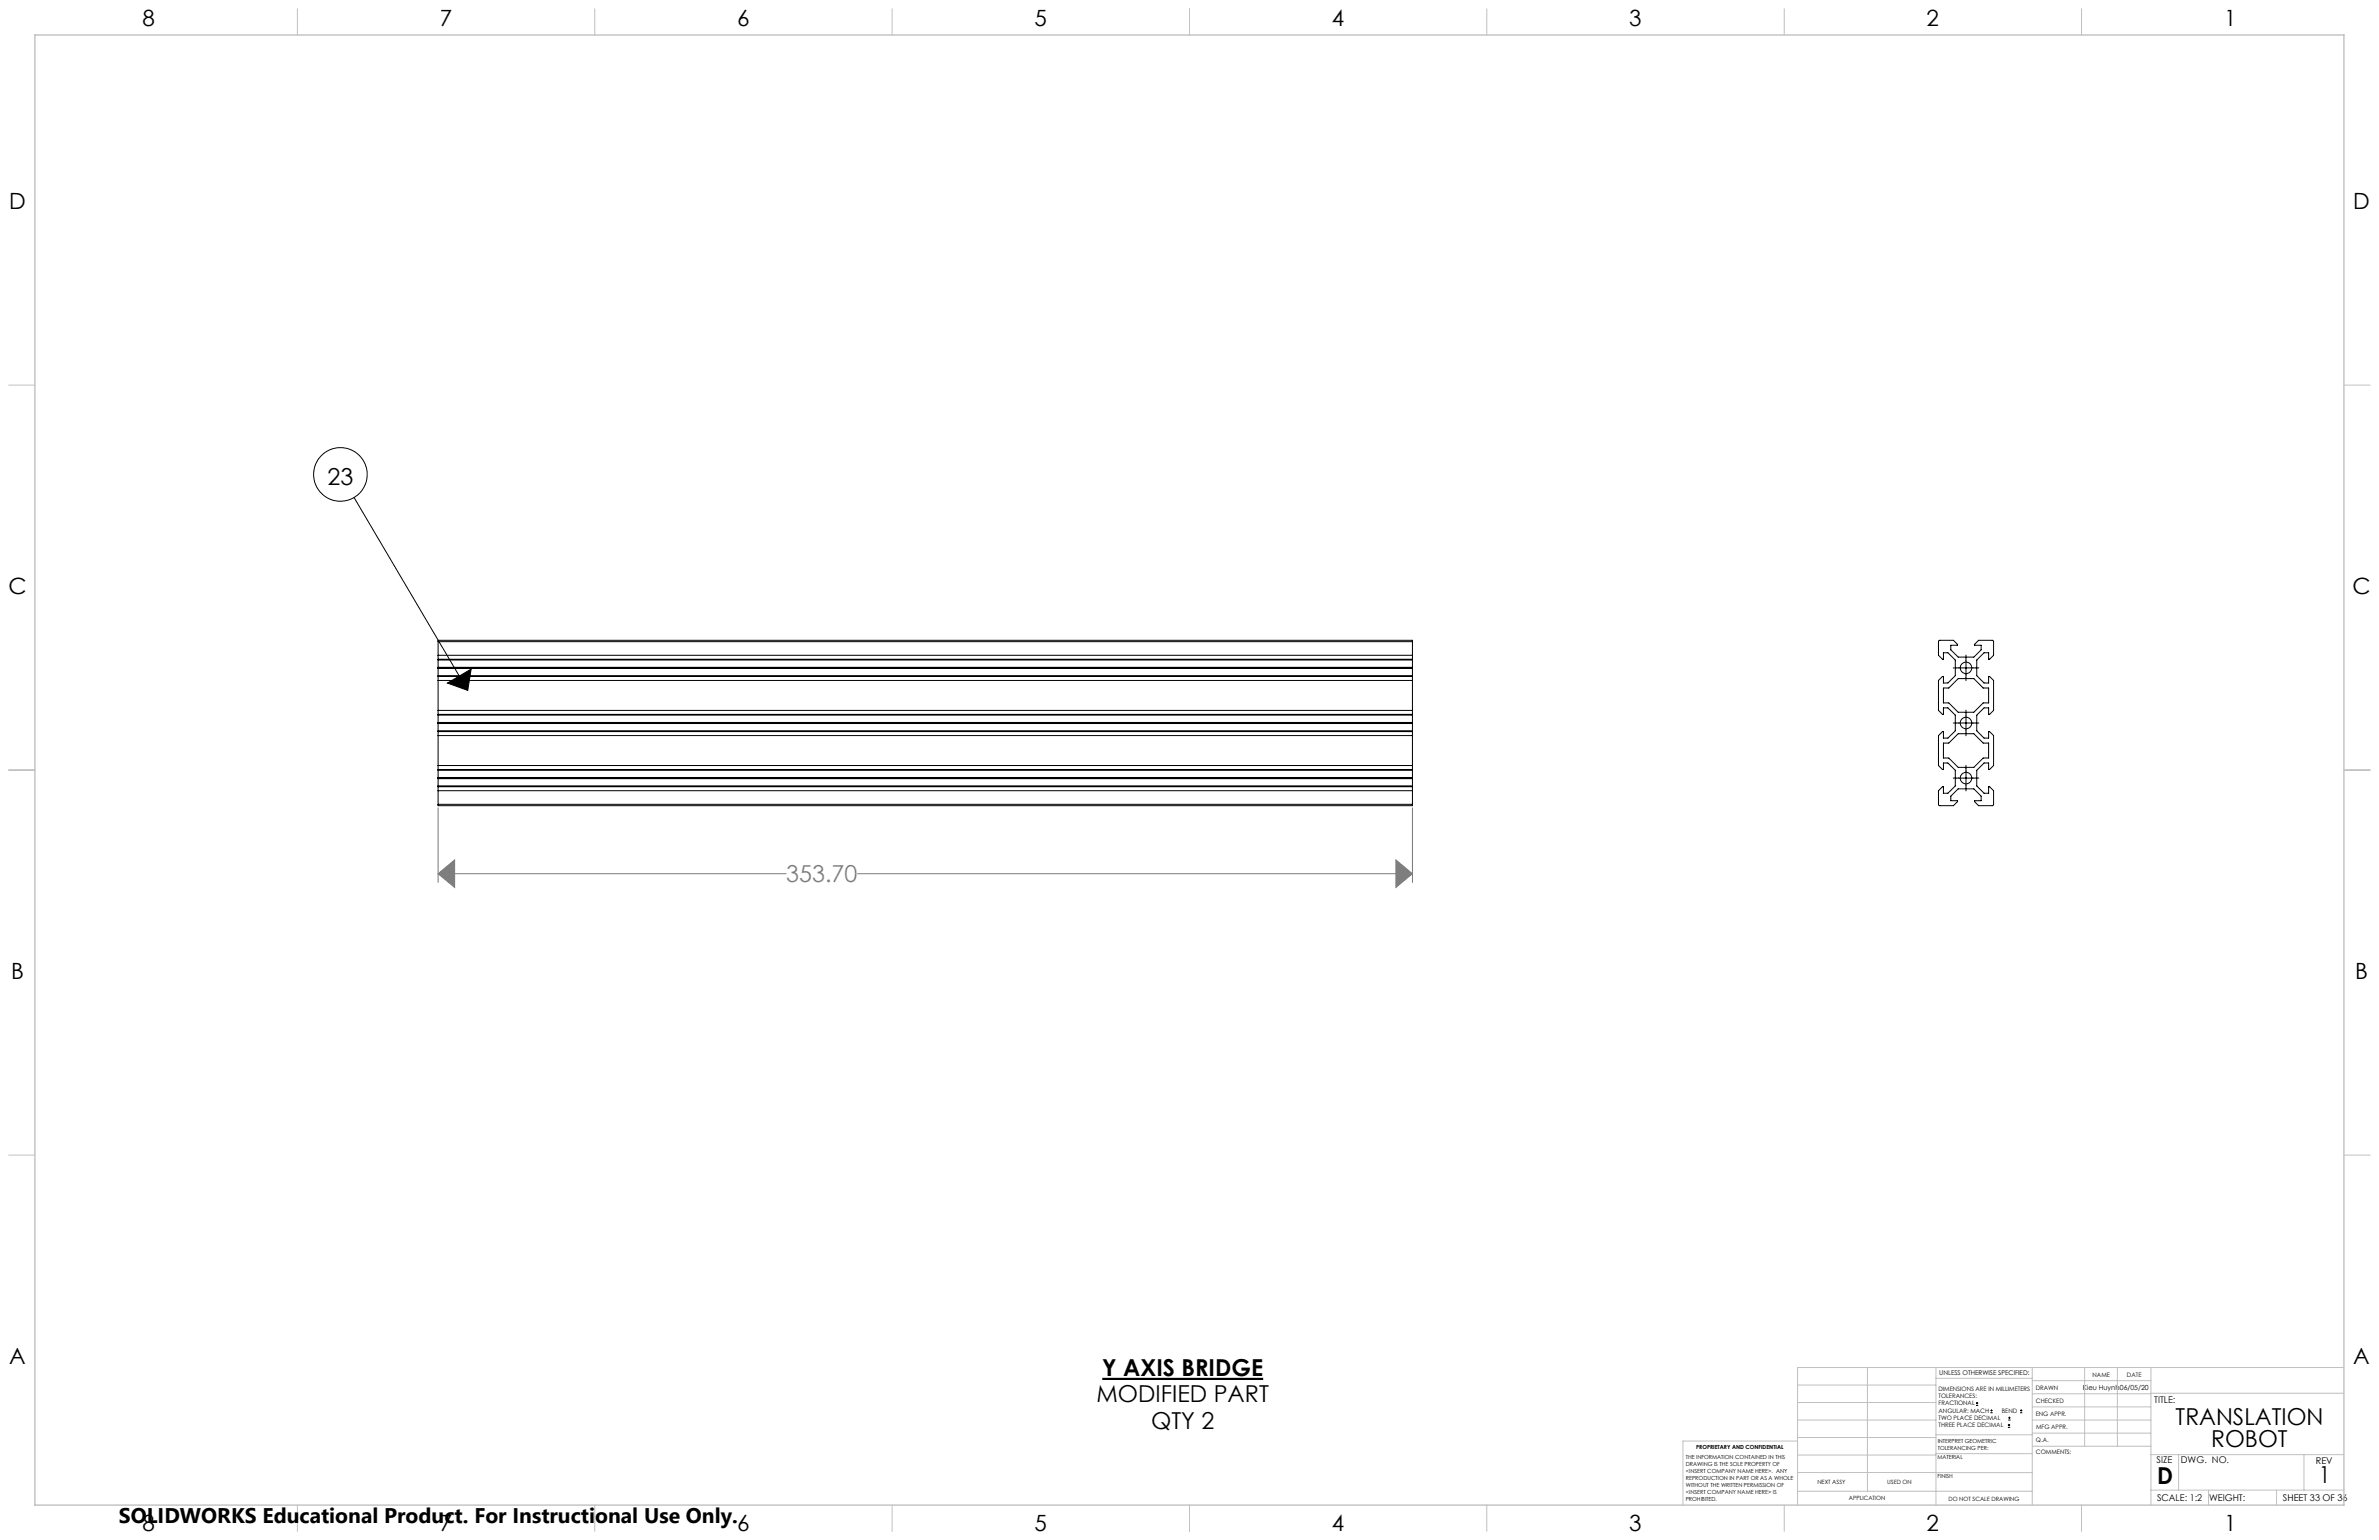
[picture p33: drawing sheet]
<svg xmlns="http://www.w3.org/2000/svg" width="864mm" height="559mm" viewBox="0 0 864 559" stroke-linecap="round" stroke-linejoin="round" font-family="sans-serif">
<defs><g id="words">
<g font-size="8.5">
<text x="118.9" y="176">23</text>
<text x="400.2" y="499.4">Y AXIS BRIDGE</text>
<text x="398.1" y="508.9">MODIFIED PART</text>
<text x="417.8" y="518.4">QTY 2</text>
<text x="789.8" y="517.1">TRANSLATION</text>
<text x="802.7" y="525.2">ROBOT</text>
<text x="783.1" y="538.4">D</text>
<text x="841.8" y="538.3">1</text>
</g>
<text font-size="8.5" fill="#808080" x="285.4" y="320.2">353.70</text>
<g font-size="8.1">
<text x="51.7" y="9.3">8</text>
<text x="159.7" y="9.3">7</text>
<text x="267.6" y="9.3">6</text>
<text x="375.5" y="9.3">5</text>
<text x="483.5" y="9.3">4</text>
<text x="591.4" y="9.3">3</text>
<text x="699.4" y="9.3">2</text>
<text x="807.3" y="9.3">1</text>
<text x="3.3" y="76">D</text>
<text x="854.2" y="76">D</text>
<text x="3" y="215.7">C</text>
<text x="853.9" y="215.7">C</text>
<text x="4" y="355.4">B</text>
<text x="854.9" y="355.4">B</text>
<text x="3.3" y="495.1">A</text>
<text x="854.2" y="495.1">A</text>
<text x="51.7" y="555.4">8</text>
<text x="159.7" y="555.4">7</text>
<text x="267.6" y="555.4">6</text>
<text x="375.5" y="555.4">5</text>
<text x="483.5" y="555.4">4</text>
<text x="591.4" y="555.4">3</text>
<text x="699.4" y="555.4">2</text>
<text x="807.3" y="555.4">1</text>
</g>
<text font-size="7.7" x="43.2" y="552.5">SOLIDWORKS Educational Product. For Instructional Use Only.</text>
<g font-size="3.4">
<text x="782" y="508.9">TITLE:</text>
<text x="782.9" y="531">SIZE</text>
<text x="791.7" y="531">DWG. NO.</text>
<text x="840.7" y="531.1">REV</text>
<text x="783" y="544.6">SCALE: 1:2</text>
<text x="801.9" y="544.7">WEIGHT:</text>
<text x="828.7" y="544.6">SHEET 33 OF 36</text>
</g>
<text font-size="2.5" x="756.1" y="504.2">Kieu Huynh06/05/20</text>
<text font-size="2.4" x="704" y="499.1">UNLESS OTHERWISE SPECIFIED:</text>
<g font-size="2.2">
<text x="759.6" y="499.5">NAME</text>
<text x="772.1" y="499.6">DATE</text>
<text x="703.7" y="504.7">DIMENSIONS ARE IN MILLIMETERS</text>
<text x="703.7" y="507.3">TOLERANCES:</text>
<text x="703.7" y="510">FRACTIONAL</text>
<text x="739" y="504.3">DRAWN</text>
<text x="739.1" y="509.2">CHECKED</text>
<text x="703.7" y="512.6">ANGULAR: MACH</text>
<text x="703.7" y="515.3">TWO PLACE DECIMAL</text>
<text x="726.7" y="512.6">BEND</text>
<text x="739" y="513.9">ENG APPR.</text>
<text x="703.7" y="517.9">THREE PLACE DECIMAL</text>
<text x="739.1" y="518.6">MFG APPR.</text>
<text x="739.1" y="523.3">Q.A.</text>
<text x="739.1" y="527.5">COMMENTS:</text>
</g>
<g font-size="2.1">
<text x="659.7" y="538.6">NEXT ASSY</text>
<text x="685.1" y="538.6">USED ON</text>
<text x="671.1" y="544.4">APPLICATION</text>
<text x="707.3" y="544.5">DO NOT SCALE DRAWING</text>
</g>
<g font-size="2">
<text x="615.7" y="525.8">PROPRIETARY AND CONFIDENTIAL</text>
<text x="703.4" y="523.5">INTERPRET GEOMETRIC</text>
<text x="703.4" y="526">TOLERANCING PER:</text>
<text x="612" y="529.4">THE INFORMATION CONTAINED IN THIS</text>
<text x="612" y="531.9">DRAWING IS THE SOLE PROPERTY OF</text>
<text x="703.3" y="529.6">MATERIAL</text>
<text x="612" y="534.5">&lt;INSERT COMPANY NAME HERE&gt;. ANY</text>
<text x="612" y="537">REPRODUCTION IN PART OR AS A WHOLE</text>
<text x="612" y="539.5">WITHOUT THE WRITTEN PERMISSION OF</text>
<text x="703.3" y="536.4">FINISH</text>
<text x="612" y="542">&lt;INSERT COMPANY NAME HERE&gt; IS</text>
<text x="612" y="544.6">PROHIBITED.</text>
</g>
</g></defs>
<path d="M400.2 500.3h58.3" fill="none" stroke="#000" stroke-width=".79" stroke-linecap="butt"/>
<g fill="none" stroke="#000" stroke-width=".36">
<path d="M128.5 180.5l41.3 70M713.7 237.7v9.3M162.4 247.9l8.6-5.1-1.2 7.7zM709 242.4h9.3M713.7 257.7v9.3M709 262.4h9.3M713.7 277.7v9.3M709 282.3h9.3M717.3 510h.8M717.3 509.1h.8M717.7 508.7v.9M722.5 512.6h.8"/>
<path d="M722.5 511.8h.8M722.9 511.4v.8M728.9 517.9h.8M728.9 517.1h.8M729 515.3h.9M729 514.5h.9M729.3 516.7v.8M729.4 514v.9M733.3 512.6h.8M733.3 511.8h.8M733.7 511.4v.8"/>
<circle cx="123.6" cy="172.1" r="9.7"/>
</g>
<path d="M159 293.1v27.1M512.7 293.1v27.1M159 317l6-5v10zM159 317h126.4M311.2 317h201.5M506.7 312l6 5-6 5z" fill="none" stroke="#808080" stroke-width=".36"/>
<g fill="none" stroke="#c0c0c0" stroke-width=".36">
<path d="M108 3.2v9.5M215.9 3.2v9.5M323.8 3.2v9.5M431.8 3.2v9.5M539.7 3.2v9.5M647.7 3.2v9.5M755.6 3.2v9.5M3.1 139.7h9.6M850.9 139.7h9.5M3.1 279.4h9.6M850.9 279.4h9.5M3.1 419.1h9.6"/>
<path d="M850.9 419.1h9.5M677.9 496.2v44.9M702.8 496.2v49.9M737.7 496.2v49.9M756.7 496.2v28.6M768.6 496.2v28.6M780.8 496.2v49.9M850.9 496.2h-198.4v49.9M652.5 515.3h50.3M652.5 508.9h50.3M652.5 502.6h50.3M702.8 500.1h34.9"/>
<path d="M737.7 510.5h43.1M737.7 505.7h43.1M737.7 501h43.1M737.7 515.3h43.1M780.8 505.6h70.1M652.5 534.3l85.2 .1M652.5 528h50.3M652.5 521.6h50.3M652.5 522.9h-41.6v23.2M702.8 527.5h35M702.8 520.6h35M737.7 520h43.1"/>
<path d="M737.8 524.8h43M780.8 527.8h70.1M790.9 527.8v12.9M836.4 527.8v12.9M108 546.1v9.6M215.9 546.1v9.6M323.8 546.1v9.6M431.8 546.1v9.6M539.7 546.1v9.6M647.7 546.1v9.6M652.5 541.1h85.2M755.6 546.1v9.6"/>
<path d="M780.8 540.7h70.1M801.7 540.7v5.4M826.4 540.7v5.4"/>
</g>
<path d="M12.7 12.7h838.2v533.4h-838.2z" fill="none" stroke="#c0c0c0" stroke-width=".5"/>
<path d="M162.4 247.9l8.6-5.1-1.2 7.7z" fill="#000"/>
<path d="M159 317l6-5v10zM506.7 312l6 5-6 5z" fill="#808080"/>
<g fill="none" stroke="#000" stroke-width=".36">
<path d="M159 232.8v-.5h353.7v.5M159 239.2h353.7M159 232.8v59.1M159 232.8h353.7M159 237.8h353.7M159 239.5h353.7M512.7 232.8v59.1M703.8 232.6l.3-.3h5l1.5 1.5v.3h-2.4v1.7l2.6 2.6h2.7l.2 .3 .2-.3h2.6l2.7-2.6v-1.7h-2.4v-.3l1.5-1.5h5l.4 .5v5l-1.5 1.4h-.3v-2.3h-1.7l-2.6 2.6v2.6l-.2 .3 .2 .2v2.6l2.6 2.6h1.7v-2.3h.3l1.5 1.4v10.9l-1.5 1.4h-.3v-2.3h-1.7l-2.6 2.6v2.6l-.2 .3 .2 .1v2.7l2.6 2.6h1.7v-2.3h.3l1.5 1.4v10.9l-1.5 1.4h-.3v-2.3h-1.7l-2.6 2.6v2.6l-.2 .2 .2 .2v2.7l2.6 2.6h1.7v-2.3h.3l1.5 1.4v5.1l-.4 .3h-5l-1.5-1.4v-.4h2.4v-1.6l-2.7-2.7h-2.6l-.2-.2-.2 .2h-2.7l-2.6 2.7v1.6h2.4v.4l-1.5 1.4h-5l-.4-.3v-5.1l1.4-1.4h.4v2.3h1.6l2.7-2.6v-2.7l.2-.2-.2-.2v-2.6l-2.7-2.6h-1.6v2.3h-.4l-1.4-1.4v-10.9l1.4-1.4h.4v2.3h1.6l2.7-2.6v-2.7l.2-.1-.2-.3v-2.6l-2.7-2.6h-1.6v2.3h-.4l-1.4-1.4v-10.9l1.4-1.4h.4v2.3h1.6l2.7-2.6v-2.6l.2-.2-.2-.3v-2.6l-2.7-2.6h-1.6v2.3h-.4l-1.4-1.4zM159 245.5h353.7M159 259.2h353.7M159 257.8h353.7M159 246.9h353.7"/>
<path d="M159 259.5h353.7M159 245.2h353.7M159 242.6h353.7M159 242.4h353.7M159 242.1h353.7M705.5 249.7h1.9l3.4-3.5h2.7l.2-.2 .2 .2h2.6l3.4 3.5h2v5.4h-2l-3.4 3.3h-2.6l-.2 .3-.2-.3h-2.7l-3.4-3.3h-1.9zM159 265.5h353.7M159 279.2h353.7M159 277.8h353.7M159 266.9h353.7M159 279.5h353.7M159 265.2h353.7"/>
<path d="M159 262.5h353.7M159 262.1h353.7M159 262.4h353.7M705.5 269.6h1.9l3.4-3.4h2.7l.2-.2 .2 .2h2.6l3.4 3.4h2v5.5h-2l-3.4 3.3h-2.6l-.2 .3-.2-.3h-2.7l-3.4-3.3h-1.9zM159 291.9v.4h353.7v-.4M159 285.5h353.7M159 291.9h353.7M159 286.9h353.7M159 285.2h353.7M159 282.5h353.7M159 282.1h353.7M159 282.3h353.7"/>
<circle cx="713.7" cy="242.3" r="2.1"/>
<circle cx="713.7" cy="262.3" r="2.1"/>
<circle cx="713.7" cy="282.3" r="2.1"/>
</g>
<use href="#words"/>
</svg>
